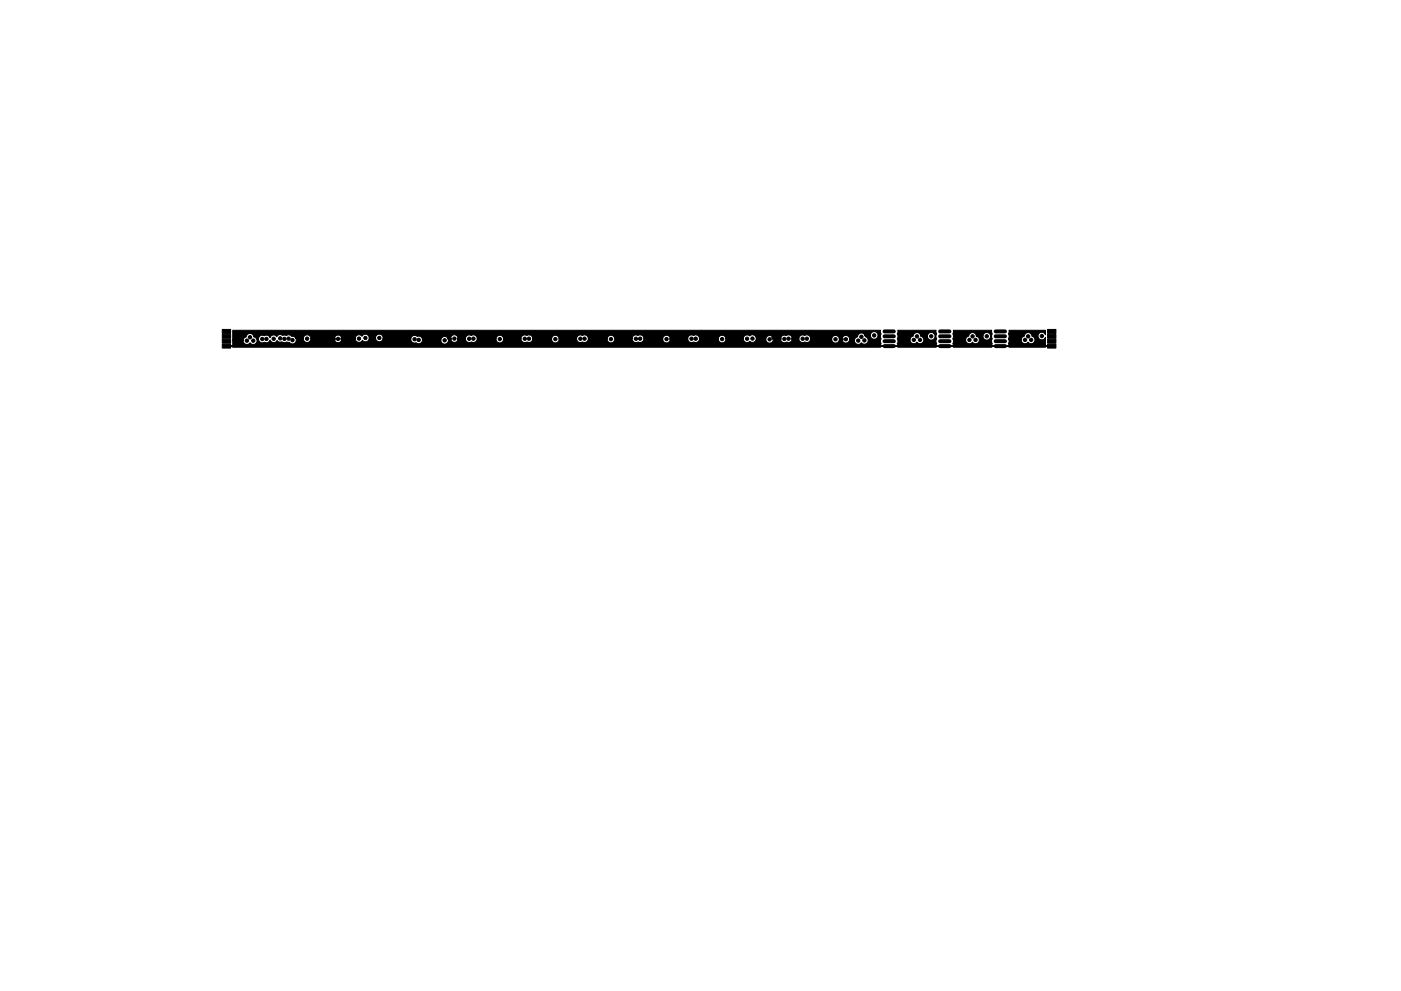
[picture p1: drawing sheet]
<svg xmlns="http://www.w3.org/2000/svg" width="420mm" height="297mm" viewBox="0 0 420 297" stroke-linecap="round" stroke-linejoin="round" font-family="sans-serif">
<g fill="#000" stroke="#000" stroke-width=".3">
<path d="M66.7 98.7h2.5v1.2h-2.5zM69.8 99h194.3l.2 1.1-.3 .7 .3 .7-.3 .8 .3 .7-.1 .6h4.9l.1-1.8h3.7a1.14 1.14 0 0 0 .7 1.2 1.14 1.14 0 0 0 1.4-.5 1.17 1.17 0 0 0 1.9-.1 1.17 1.17 0 0 0-.8-1.7h2v.2a1.14 1.14 0 0 0 1.8 .9 1.14 1.14 0 0 0 0-2 1.14 1.14 0 0 0-1.8 .9h-2v-.2a1.23 1.23 0 0 0-1.3-.8 1.23 1.23 0 0 0-1.1 1.1l-.5 .4-.3 .6h-3.7l-.1-.3 .2-.7-.2-.7 .2-1.1h11.4v.3a1.21 1.21 0 0 1 0 1.5 1.21 1.21 0 0 1 0 1.5l.2 1.3h4.9l.1-1.8h3.7v.2a1.14 1.14 0 0 0 .8 1 1.14 1.14 0 0 0 1.2-.4 1.17 1.17 0 0 0 2-.2 1.17 1.17 0 0 0-.8-1.7h2v.2a1.14 1.14 0 0 0 1.7 .9 1.14 1.14 0 0 0 0-2 1.14 1.14 0 0 0-1.7 .9h-2v-.2a1.22 1.22 0 0 0-1.3-.8 1.22 1.22 0 0 0-1.1 1.1l-.6 .4-.2 .6h-3.7l-.2-.3 .3-.7-.3-.7 .2-1.1h11.5v.3a1.22 1.22 0 0 1 0 1.5 1.22 1.22 0 0 1 0 1.5l.1 1.3h5v-1.8h3.8v.2a1.14 1.14 0 0 0 .8 1 1.14 1.14 0 0 0 1.2-.4 1.16 1.16 0 0 0 1.9-.1 1.16 1.16 0 0 0-.7-1.8 1.21 1.21 0 0 0-1.3-1 1.21 1.21 0 0 0-1.1 1.1l-.6 .4-.2 .6h-3.8l-.1-.3 .2-.7-.2-.7 .2-1.1h10.9v1.4a1.14 1.14 0 0 0-1.7-.6 1.14 1.14 0 0 0 0 1.8 1.14 1.14 0 0 0 1.7-.5v2.4l2 .1v.3h-1.8l-.2 .2h-10.9l-.1-.2h-5l-.1 .2h-11.5l-.1-.2h-4.9l-.2 .2h-11.4l-.2-.2h-4.9l-.1 .2h-194.3l-.2-.2h-1.8v-.3h1.8l.2-1.6h3.1v.2a1.14 1.14 0 0 0 .9 1 1.14 1.14 0 0 0 1.2-.5 1.14 1.14 0 0 0 1.6 .4 1.14 1.14 0 0 0 .3-1.6h.6v.2a1.23 1.23 0 0 0 1.9 .9 1.14 1.14 0 0 0 1.6-.7 1.14 1.14 0 0 0 1 .8 1.14 1.14 0 0 0 1.1-.6 1.18 1.18 0 0 0 1.5 .4 1.25 1.25 0 0 0 1.4 0l.8 .1a1.14 1.14 0 0 0 1.5 .3 1.14 1.14 0 0 0 .4-1.5h2.3v.2a1.14 1.14 0 0 0 1.2 1.1 1.14 1.14 0 0 0 1-1.2h7.1v.2a1.14 1.14 0 0 0 1.3 1 1.14 1.14 0 0 0 .9-1.3h4v.2a1.14 1.14 0 0 0 1 1 1.14 1.14 0 0 0 1.2-.6 1.14 1.14 0 0 0 1.3 .4 1.14 1.14 0 0 0 .7-1.2h1.9v.2a1.14 1.14 0 0 0 1.1 1 1.14 1.14 0 0 0 1.2-.8h8.3v.2a1.22 1.22 0 0 0 1.6 1 1.14 1.14 0 0 0 1.3 .1 1.14 1.14 0 0 0 .6-1h5.5v.2a1.14 1.14 0 0 0 1.5 1 1.14 1.14 0 0 0 .6-1.7h.8v.2a1.14 1.14 0 0 0 1.3 1 1.14 1.14 0 0 0 1-1.2h2.2v.2a1.23 1.23 0 0 0 1.8 .9 1.13 1.13 0 0 0 1.7-1h5.7v.2a1.14 1.14 0 0 0 1.3 1.1 1.14 1.14 0 0 0 .9-1.4h5.2v.2a1.23 1.23 0 0 0 1.9 .9 1.13 1.13 0 0 0 1.7-1h5.6v.2a1.14 1.14 0 0 0 1.3 1.1 1.14 1.14 0 0 0 1-1.4h5.2v.2a1.23 1.23 0 0 0 1.9 .9 1.14 1.14 0 0 0 1.6-1h5.7v.2a1.14 1.14 0 0 0 1.3 1.1 1.14 1.14 0 0 0 .9-1.4h5.3v.2a1.23 1.23 0 0 0 1.8 .9 1.13 1.13 0 0 0 1.7-1h5.7v.2a1.14 1.14 0 0 0 1.3 1.1 1.14 1.14 0 0 0 .9-1.4h5.2v.2a1.23 1.23 0 0 0 1.9 .9 1.14 1.14 0 0 0 1.7-1h5.6v.2a1.14 1.14 0 0 0 1.3 1.1 1.14 1.14 0 0 0 1-1.4h5.2v.2a1.21 1.21 0 0 0 2 .8 1.14 1.14 0 0 0 1.9-.8h2.9v.2a1.14 1.14 0 0 0 1.3 1 1.14 1.14 0 0 0 .9-1.3h2.2v.2a1.17 1.17 0 0 0 1.8 .8 1.14 1.14 0 0 0 1.7-1.1h2v.2a1.23 1.23 0 0 0 1.8 .9 1.14 1.14 0 0 0 1.7-.9h6.3v.2a1.14 1.14 0 0 0 1.3 1 1.14 1.14 0 0 0 1-1.2h.8v.2a1.14 1.14 0 0 0 1.1 1 1.14 1.14 0 0 0 1.2-.8h1.4v.2a1.14 1.14 0 0 0 .9 1 1.14 1.14 0 0 0 1.2-.5 1.16 1.16 0 0 0 1.9-.1 1.16 1.16 0 0 0-.7-1.8l-.2-.4h1.7v.2a1.14 1.14 0 0 0 1.8 .9 1.14 1.14 0 0 0 0-1.9 1.14 1.14 0 0 0-1.8 .8h-1.7a1.24 1.24 0 0 0-1.3-.5 1.24 1.24 0 0 0-.9 1.1l-.6 .4-.3 .6h-1.4v-.2a1.14 1.14 0 0 0-1-1.2 1.14 1.14 0 0 0-1.3 1h-.8v-.2a1.14 1.14 0 0 0-1.2-.8 1.14 1.14 0 0 0-1.1 1h-6.3v-.2a1.23 1.23 0 0 0-1.8-.9 1.14 1.14 0 0 0-1.7 .9h-2a1.17 1.17 0 0 0-1.8-.8 1.14 1.14 0 0 0-1.7 .9l-2.2-.1a1.14 1.14 0 0 0-1.2-.8 1.14 1.14 0 0 0-1 1h-2.9a1.2 1.2 0 0 0-.7-1.2 1.2 1.2 0 0 0-1.3 .3 1.14 1.14 0 0 0-1.9 .7l-5.3-.1a1.14 1.14 0 0 0-1.2-.8 1.14 1.14 0 0 0-1 1l-5.6-.1a1.23 1.23 0 0 0-1.9-.9 1.14 1.14 0 0 0-1.7 .9l-5.2-.1a1.14 1.14 0 0 0-1.2-.8 1.14 1.14 0 0 0-1 1l-5.7-.1a1.23 1.23 0 0 0-1.8-.9 1.14 1.14 0 0 0-1.7 .9l-5.3-.1a1.14 1.14 0 0 0-1.2-.8 1.14 1.14 0 0 0-1 1l-5.7-.1a1.23 1.23 0 0 0-1.8-.9 1.14 1.14 0 0 0-1.7 .9l-5.3-.1a1.14 1.14 0 0 0-1.2-.8 1.14 1.14 0 0 0-1 1l-5.6-.1a1.23 1.23 0 0 0-1.9-.9 1.14 1.14 0 0 0-1.7 .9l-5.2-.1a1.14 1.14 0 0 0-1.2-.8 1.14 1.14 0 0 0-1 1l-5.7-.1a1.23 1.23 0 0 0-1.8-.9 1.14 1.14 0 0 0-1.7 .9h-2.2a1.14 1.14 0 0 0-1.1-1.1 1.14 1.14 0 0 0-1.2 1.1l-.9-.1a1.14 1.14 0 0 0-1.2-.4 1.14 1.14 0 0 0-.8 1l-5.5-.1a1.22 1.22 0 0 0-1.6-1 1.14 1.14 0 0 0-1.9 .8h-8.3v-.2a1.14 1.14 0 0 0-1-1.2 1.14 1.14 0 0 0-1.3 1h-1.9v-.2a1.14 1.14 0 0 0-1-.8 1.14 1.14 0 0 0-1.1 .6 1.14 1.14 0 0 0-1.2-.4 1.14 1.14 0 0 0-.9 1l-4-.2a1.14 1.14 0 0 0-1.2-.8 1.14 1.14 0 0 0-1 1.1l-7.1-.1a1.14 1.14 0 0 0-1.1-1 1.14 1.14 0 0 0-1.1 1h-2.3l-.4-.5-.8-.1a1.2 1.2 0 0 0-1.7-.2l-1.1-.1a1.14 1.14 0 0 0-1.7 .4 1.13 1.13 0 0 0-1.1-.5 1.13 1.13 0 0 0-.9 .8 1.24 1.24 0 0 0-1.8-.6 1.14 1.14 0 0 0-1.7 .9h-.6l-.8-.5a1.2 1.2 0 0 0-1.2-1 1.2 1.2 0 0 0-1.2 1l-.5 .4-.3 .6h-3.1zM314.2 98.7h2.5v1.2h-2.5zM66.7 103.1h2.5v1.2h-2.5zM66.7 101.7h2.5v1.2h-2.5zM66.7 100.2h2.5v1.2h-2.5zM314.2 103.1h2.5v1.2h-2.5zM314.2 101.7h2.5v1.2h-2.5zM314.2 100.2h2.5v1.2h-2.5z"/>
<circle cx="71" cy="101.5" r=".5"/>
<circle cx="74" cy="102.1" r=".5"/>
<circle cx="75" cy="101.1" r=".5"/>
<circle cx="76" cy="102.1" r=".5"/>
<circle cx="78.7" cy="101.6" r=".5"/>
<circle cx="79.9" cy="101.6" r=".5"/>
<circle cx="82.1" cy="101.5" r=".5"/>
<circle cx="84" cy="101.4" r=".5"/>
<circle cx="85.3" cy="101.6" r=".5"/>
<circle cx="86.5" cy="101.5" r=".5"/>
<circle cx="87.7" cy="101.9" r=".5"/>
<circle cx="90.4" cy="101.5" r=".5"/>
<circle cx="92.1" cy="101.5" r=".5"/>
<circle cx="100.1" cy="101.6" r=".5"/>
<circle cx="101.4" cy="101.6" r=".5"/>
<circle cx="102.7" cy="101.6" r=".5"/>
<circle cx="107.7" cy="101.5" r=".5"/>
<circle cx="109.6" cy="101.3" r=".5"/>
<circle cx="113.8" cy="101.3" r=".5"/>
<circle cx="120.1" cy="101.6" r=".5"/>
<circle cx="124.3" cy="101.7" r=".5"/>
<circle cx="125.6" cy="101.9" r=".5"/>
<circle cx="133.4" cy="102" r=".5"/>
<circle cx="134.9" cy="101.6" r=".5"/>
<circle cx="136.3" cy="101.5" r=".5"/>
<circle cx="137.7" cy="101.6" r=".5"/>
<circle cx="140.7" cy="101.5" r=".5"/>
<circle cx="142" cy="101.5" r=".5"/>
<circle cx="149.9" cy="101.6" r=".5"/>
<circle cx="151.5" cy="101.6" r=".5"/>
<circle cx="154.3" cy="101.6" r=".5"/>
<circle cx="157.4" cy="101.5" r=".5"/>
<circle cx="158.6" cy="101.5" r=".5"/>
<circle cx="166.6" cy="101.6" r=".5"/>
<circle cx="168.2" cy="101.6" r=".5"/>
<circle cx="171" cy="101.6" r=".5"/>
<circle cx="174.1" cy="101.5" r=".5"/>
<circle cx="175.3" cy="101.5" r=".5"/>
<circle cx="183.2" cy="101.6" r=".5"/>
<circle cx="185" cy="101.6" r=".5"/>
<circle cx="187.7" cy="101.6" r=".5"/>
<circle cx="190.7" cy="101.5" r=".5"/>
<circle cx="192" cy="101.5" r=".5"/>
<circle cx="199.9" cy="101.6" r=".5"/>
<circle cx="201.4" cy="101.6" r=".5"/>
<circle cx="204.3" cy="101.6" r=".5"/>
<circle cx="207.4" cy="101.5" r=".5"/>
<circle cx="208.6" cy="101.5" r=".5"/>
<circle cx="216.6" cy="101.6" r=".5"/>
<circle cx="218.3" cy="101.6" r=".5"/>
<circle cx="221" cy="101.6" r=".5"/>
<circle cx="224.1" cy="101.5" r=".5"/>
<circle cx="225.7" cy="101.5" r=".5"/>
<circle cx="230.8" cy="101.7" r=".5"/>
<circle cx="232" cy="101.3" r=".5"/>
<circle cx="233.8" cy="101.5" r=".5"/>
<circle cx="235.2" cy="101.6" r=".5"/>
<circle cx="236.5" cy="101.5" r=".5"/>
<circle cx="237.9" cy="101.6" r=".5"/>
<circle cx="240.7" cy="101.5" r=".5"/>
<circle cx="242" cy="101.5" r=".5"/>
<circle cx="250.6" cy="101.7" r=".5"/>
<circle cx="252.4" cy="101.7" r=".5"/>
<circle cx="253.7" cy="101.7" r=".5"/>
<circle cx="257.4" cy="102.1" r=".5"/>
<circle cx="258.3" cy="101" r=".5"/>
<circle cx="259.2" cy="102" r=".5"/>
<circle cx="262.2" cy="100.5" r=".5"/>
<circle cx="271.1" cy="100.3" r=".5"/>
<circle cx="274.1" cy="101.9" r=".5"/>
<circle cx="275" cy="100.8" r=".5"/>
<circle cx="275.9" cy="101.9" r=".5"/>
<circle cx="279.3" cy="100.8" r=".5"/>
<circle cx="287.4" cy="100.3" r=".5"/>
<circle cx="290.7" cy="101.9" r=".5"/>
<circle cx="291.7" cy="100.8" r=".5"/>
<circle cx="292.6" cy="101.9" r=".5"/>
<circle cx="295.9" cy="100.8" r=".5"/>
<circle cx="304.1" cy="100.3" r=".5"/>
<circle cx="307.4" cy="101.9" r=".5"/>
<circle cx="308.3" cy="100.8" r=".5"/>
<circle cx="309.2" cy="101.9" r=".5"/>
<circle cx="312.4" cy="100.7" r=".5"/>
</g>
<path d="M265.3 99.3h2.8M281.9 99.3h2.8M298.6 99.3h2.8M265.3 103.7h2.8M265.3 102.3h2.8M265.3 100.8h2.8M281.9 103.7h2.8M281.9 102.3h2.8M281.9 100.8h2.8M298.6 103.7h2.8M298.6 102.3h2.8M298.6 100.8h2.8" fill="none" stroke="#000" stroke-width="1.2"/>
</svg>
